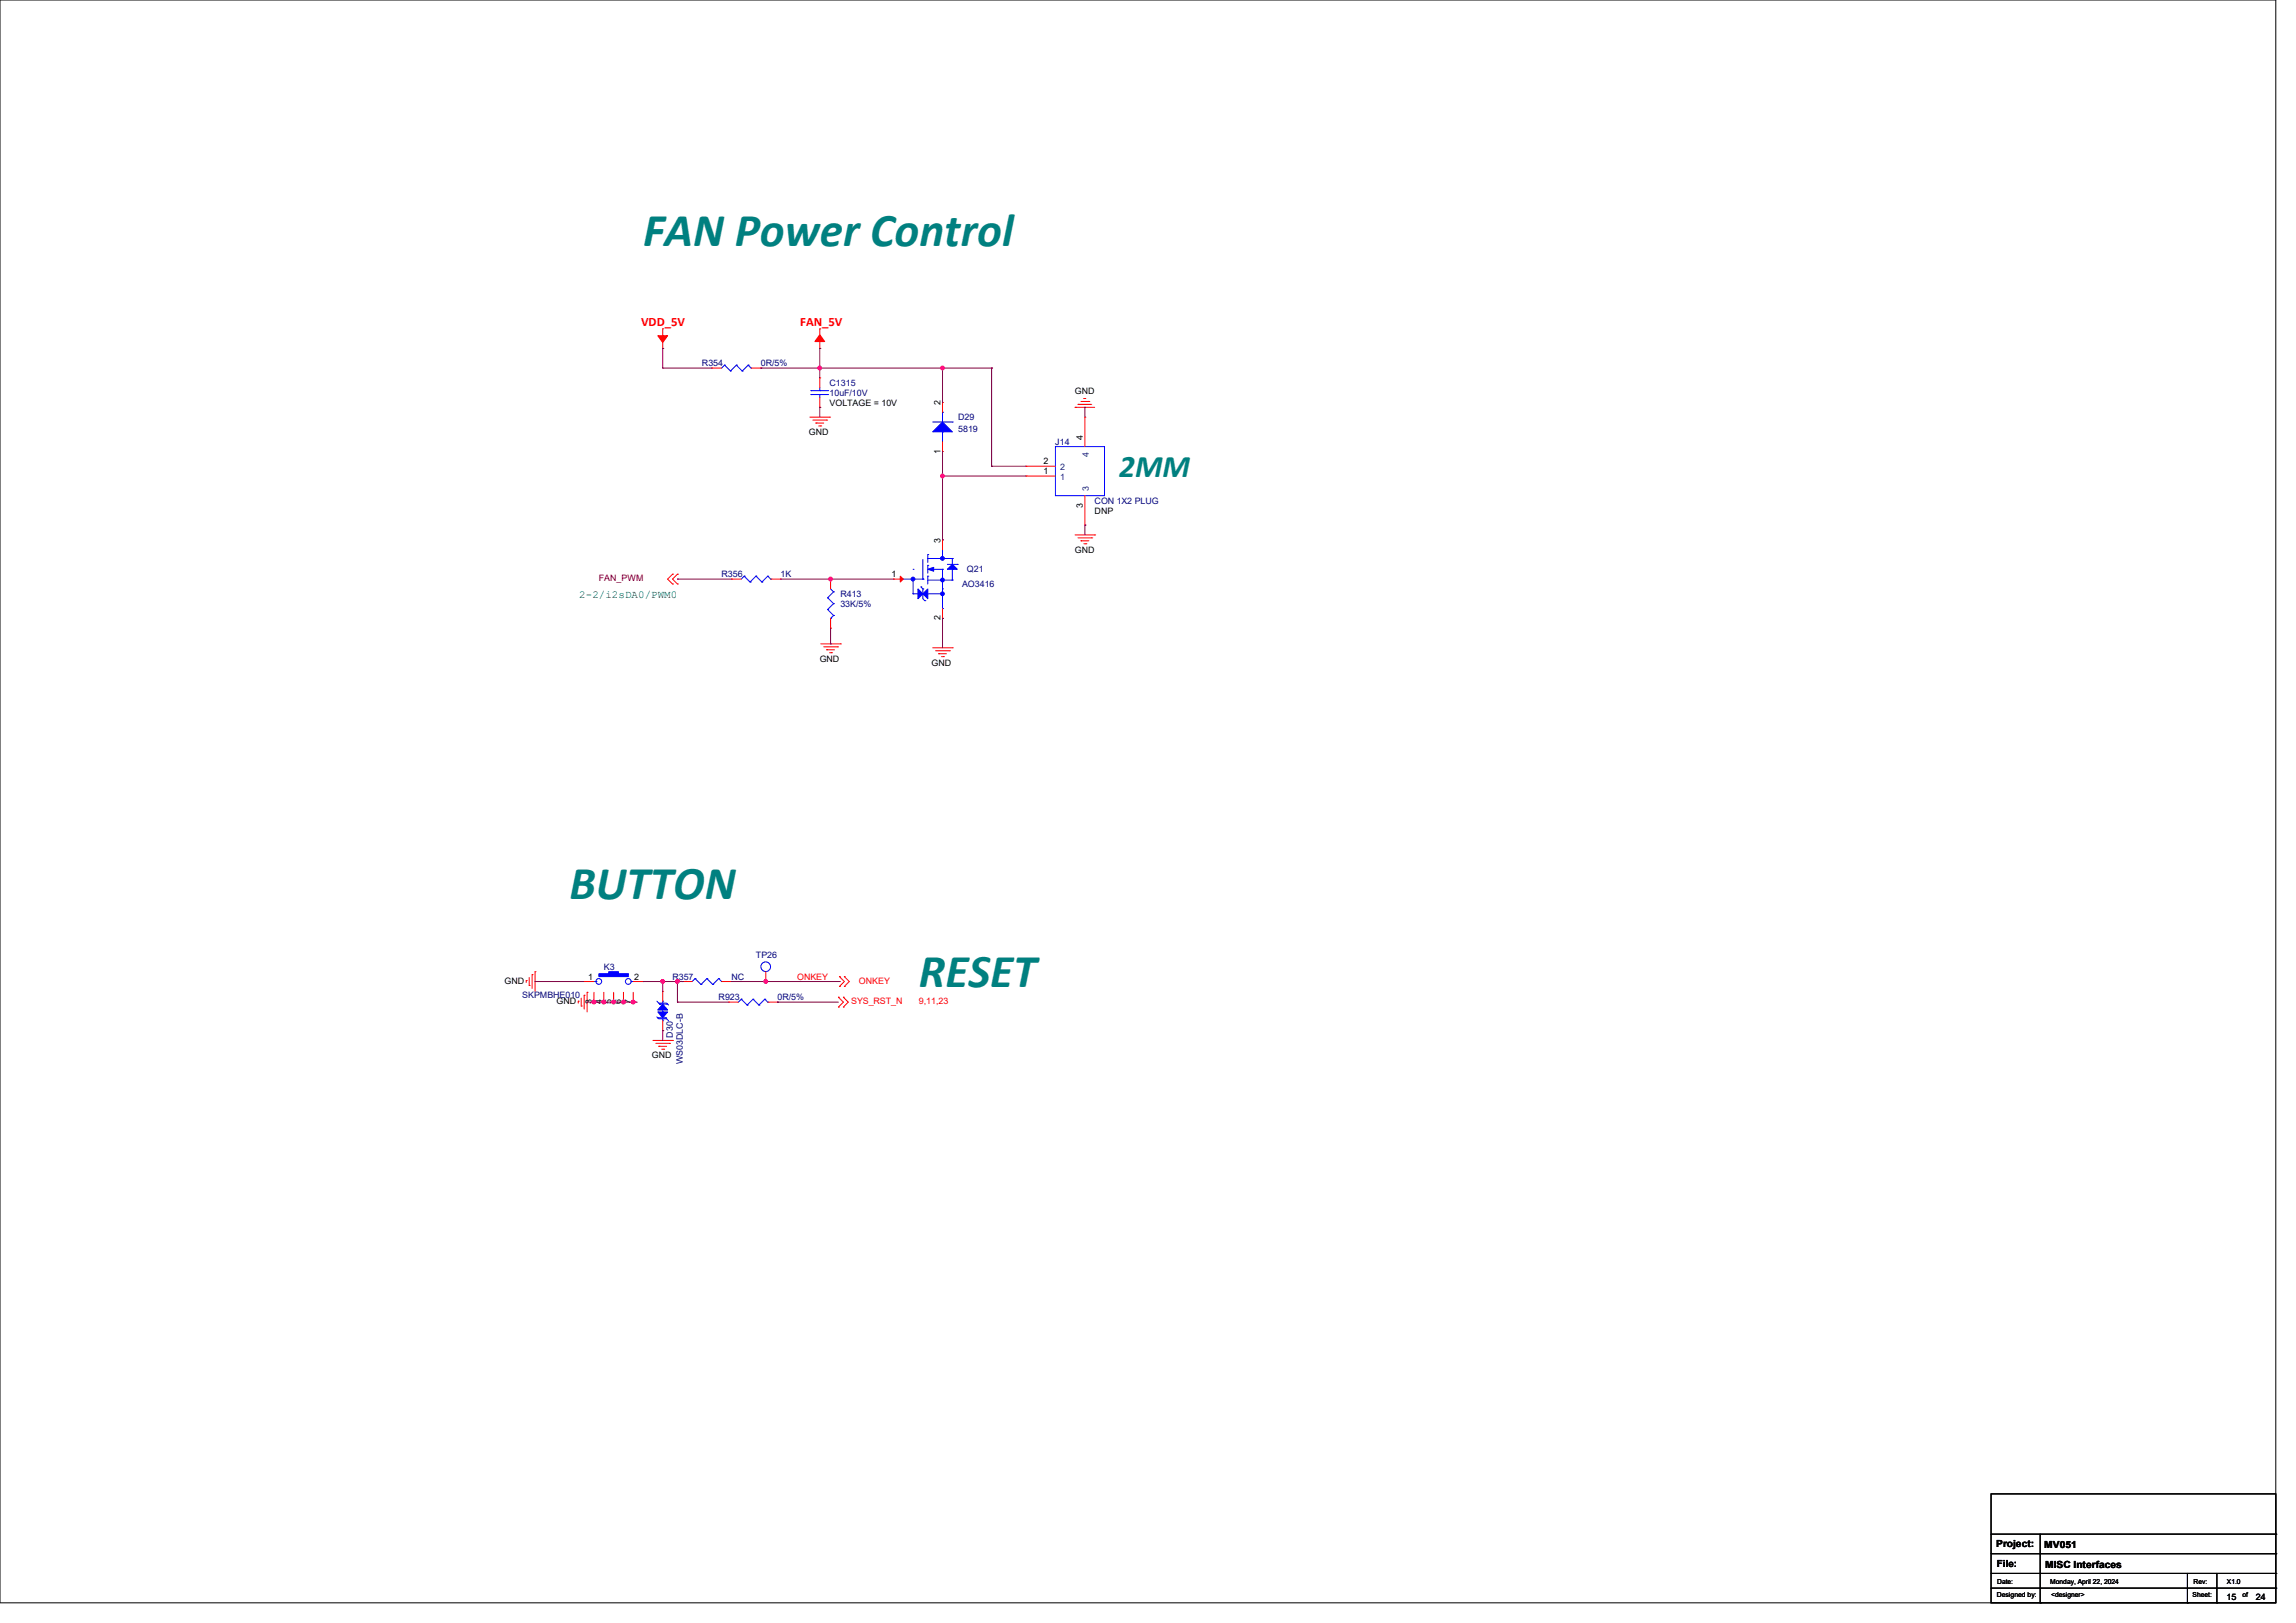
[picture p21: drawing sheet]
<svg xmlns="http://www.w3.org/2000/svg" width="297mm" height="210mm" viewBox="0 0 297 210" stroke-linecap="round" stroke-linejoin="round" font-family="sans-serif">
<defs><g id="words">
<g font-size="6.1" fill="#008080">
<text x="83.2" y="31.8">FAN Power Control</text>
<text x="73.7" y="116.3">BUTTON</text>
<text x="118.9" y="127.7">RESET</text>
</g>
<text font-size="4.1" fill="#008080" x="144.8" y="61.7">2MM</text>
<g font-size="1.7" fill="#f00">
<text x="82.9" y="42.2">VDD_5V</text>
<text x="103.5" y="42.2">FAN_5V</text>
</g>
<text font-size="1.4" fill="#008000" x="74.9" y="77.3">2-2/i2sDA0/PWM0</text>
<g font-size="1.3">
<text x="258.2" y="200.2">Project:</text>
<text x="258.3" y="202.7">File:</text>
<text x="264.4" y="200.3">MV051</text>
<text x="264.6" y="202.9">MISC Interfaces</text>
</g>
<g font-size="1.1" fill="#000080">
<text x="90.8" y="47.4">R354</text>
<text x="98.4" y="47.4">0R/5%</text>
<text x="107.3" y="49.9">C1315</text>
<text x="107.3" y="51.2">10uF/10V</text>
<text x="123.9" y="54.4">D29</text>
<text x="123.9" y="55.9">5819</text>
<text x="136.5" y="57.6">J14</text>
<text x="141.6" y="65.2">CON 1X2 PLUG</text>
<text x="93.3" y="74.7">R356</text>
<text x="101" y="74.7">1K</text>
<text x="108.7" y="77.2">R413</text>
<text x="124.4" y="76">AO3416</text>
<text x="125.1" y="74.1">Q21</text>
<text x="108.7" y="78.5">33K/5%</text>
<text x="78.1" y="125.5">K3</text>
<text x="97.8" y="124">TP26</text>
<text x="67.6" y="129.2">SKPMBHE010</text>
<text x="87" y="126.8">R357</text>
<text x="93" y="129.4">R923</text>
<text x="94.6" y="126.8">NC</text>
<text x="100.6" y="129.4">0R/5%</text>
<text x="87" y="134.2" transform="rotate(-90 87 134.2)">D30</text>
<text x="88.3" y="137.7" transform="rotate(-90 88.3 137.7)">WS03DLC-B</text>
</g>
<g font-size="1.1">
<text x="107.3" y="52.5">VOLTAGE = 10V</text>
<text x="121.6" y="52.5" transform="rotate(-90 121.6 52.5)">2</text>
<text x="139.1" y="50.9">GND</text>
<text x="104.6" y="56.3">GND</text>
<text x="121.6" y="58.7" transform="rotate(-90 121.6 58.7)">1</text>
<text x="140.1" y="56.9" transform="rotate(-90 140.1 56.9)">4</text>
<text x="135" y="61.3">1</text>
<text x="135" y="60">2</text>
<text x="140.1" y="65.7" transform="rotate(-90 140.1 65.7)">3</text>
<text x="121.6" y="70.2" transform="rotate(-90 121.6 70.2)">3</text>
<text x="139.1" y="71.5">GND</text>
<text x="141.6" y="66.4">DNP</text>
<text x="115.3" y="74.7">1</text>
<text x="121.6" y="80.3" transform="rotate(-90 121.6 80.3)">2</text>
<text x="106" y="85.6">GND</text>
<text x="120.5" y="86.1">GND</text>
<text x="65.3" y="127.3">GND</text>
<text x="72" y="129.9">GND</text>
<text x="76.1" y="126.8">1</text>
<text x="76.6" y="129.9" transform="rotate(-90 76.6 129.9)">3</text>
<text x="77.8" y="129.9" transform="rotate(-90 77.8 129.9)">4</text>
<text x="79.1" y="129.9" transform="rotate(-90 79.1 129.9)">5</text>
<text x="80.4" y="129.9" transform="rotate(-90 80.4 129.9)">6</text>
<text x="81.6" y="129.9" transform="rotate(-90 81.6 129.9)">7</text>
<text x="82" y="126.8">2</text>
<text x="84.3" y="136.9">GND</text>
<text x="288" y="207">15</text>
<text x="291.8" y="207">24</text>
</g>
<g font-size="1.1" fill="#004080">
<text x="140.9" y="59.1" transform="rotate(-90 140.9 59.1)">4</text>
<text x="137.1" y="62.1">1</text>
<text x="137.1" y="60.9">2</text>
<text x="140.9" y="63.5" transform="rotate(-90 140.9 63.5)">3</text>
</g>
<text font-size="1.1" fill="#800000" x="77.5" y="75.2">FAN_PWM</text>
<g font-size="1.1" fill="#f00">
<text x="103.1" y="126.7">ONKEY</text>
<text x="110.1" y="129.9">SYS_RST_N</text>
<text x="111.1" y="127.3">ONKEY</text>
<text x="118.9" y="129.9">9,11,23</text>
</g>
<g font-size=".9">
<text x="258.3" y="206.7">Designed by:</text>
<text x="258.3" y="204.9">Date:</text>
<text x="265.2" y="204.9">Monday, April 22, 2024</text>
<text x="265.3" y="206.7">&lt;designer&gt;</text>
<text x="283.6" y="206.7">Sheet:</text>
<text x="283.8" y="204.9">Rev:</text>
<text x="288.1" y="204.9">X1.0</text>
<text x="290.1" y="206.7">of</text>
</g>
</g></defs>
<g fill="none" stroke="#000" stroke-width=".13">
<path d="M0 0h294.4v207.4h-294.4zM257.6 193.3h36.8v14.1h-36.8zM257.6 198.5h36.8M263.9 198.5v8.9M294.4 198.5h.1M257.6 201h36.8M257.6 203.6h36.8M257.6 205.5h36.8M263.9 207.4h.1M283 207.4h.1M283 203.6v3.8M286.8 207.4h.1"/>
<path d="M286.8 203.6v3.8M294.4 201h.1M294.4 203.6h.1M294.4 205.5h.1"/>
</g>
<g fill="none" stroke="#f00" stroke-width=".13">
<path d="M85.7 45.1h.1M85.7 42.5h.1M85.7 42.5v1.4M85.7 44.2v.9M92.1 47.6h.1M92.1 47.6h1.2M97.2 47.6h1.2M98.4 47.6h.1M104.8 54h2.5M105.2 54.4h1.7M105.5 54.7h.1M105.5 54.7h1.1"/>
<path d="M105.9 55.1h.3M106 45.1h.1M106 42.5h.1M106 48.9h.1M106 52.7h.1M106 42.5v1.4M106 44.2v.9M106 48.9v1.3M106 51.4v1.3M106.2 55.1h.1M106.9 54.4h.1M107.3 54h.1"/>
<path d="M121.9 58.4h.1M121.9 52.1h.1M121.9 52.1v1.2M121.9 57.1v1.3M139.1 52.7h.1M139.1 52.7h2.5M139.4 52.3h.1M139.4 52.3h1.8M139.8 51.9h1M140.2 51.6h.1M140.2 51.6h.3M140.3 54h.1"/>
<path d="M140.3 54v3.8M140.8 51.9h.1M87 74.3h.1M87 75.6h.1M87 74.3l-.6 .6 .6 .7M87.6 74.3h.1M87.6 75.6h.1M87.6 74.3l-.6 .6 .6 .7M94.6 74.9h.1M94.6 74.9h1.3M99.7 74.9h1.3M101 74.9h.1"/>
<path d="M107.4 74.9h.1M107.4 74.9v1.3M115.6 74.9h.1M115.6 74.9h1.2M121.9 69.8h.1M121.9 69.8v1.3M121.9 78.7v1.3M132.7 61.6h.1M132.7 60.3h.1M132.7 61.6h3.8M132.7 60.3h3.8M139.1 69.2h2.5"/>
<path d="M139.4 69.6h1.8M139.8 70h.1M139.8 70h1M140.2 70.4h.3M140.3 67.9h.1M140.3 64.1v3.8M140.5 70.4h.1M141.2 69.6h.1M141.6 69.2h.1M106.2 83.3h2.5M106.6 83.7h1.7M106.9 84.1h.1"/>
<path d="M106.9 84.1h1M107.3 84.5h.3M107.4 81.3h.1M107.4 80v1.3M107.6 84.5h.1M108.3 83.7h.1M108.7 83.3h.1M120.6 83.8h2.6M121 84.2h1.8M121.4 84.6h.1M121.4 84.6h1M121.8 85h.2"/>
<path d="M121.9 80h.1M122 85h.1M122.8 84.2h.1M123.2 83.8h.1M68.1 126.9h.1M68.1 126.9v.2M68.5 127.5h.1M68.5 126.5v1M68.8 126.1h.1M68.8 126.1v1.8M69.2 125.7h.1M69.2 125.7v2.6"/>
<path d="M74.8 129.5h.1M74.8 129.5v.3M75.2 130.2h.1M75.2 129.2v1M75.6 128.8h.1M75.6 127h.1M75.6 128.8v1.8M75.6 127h1.2M75.9 128.4h.1M75.9 128.4v2.5M76.8 129.7h.1M76.8 128.4v1.3"/>
<path d="M78.1 129.7h.1M78.1 128.4v1.3M79.4 129.7h.1M79.4 128.4v1.3M80.6 129.7h.1M80.6 128.4v1.3M81.9 129.7h.1M81.9 127h1.3M81.9 128.4v1.3M83.2 127h.1M84.5 134.6h2.5M84.8 135h1.8"/>
<path d="M85.2 135.4h.1M85.2 135.4h1M85.6 135.8h.3M85.7 128.3h.1M85.7 133.3h.1M85.7 128.3v1.2M85.7 132.1v1.2M85.9 135.8h.1M86.6 135h.1M87 134.6h.1M88.3 127h.1M88.3 127h1.2"/>
<path d="M93.3 127h1.3M94.2 129.7h.1M94.2 129.7h1.3M94.6 127h.1M99.1 127h.1M99.1 125.7v1.3M99.3 129.7h1.3M100.6 129.7h.1M108.5 129h.1M108.5 130.3h.1M108.5 129l.6 .7-.6 .6M108.6 127.6h.1"/>
<path d="M108.6 126.4h.1M108.6 126.4l.6 .6-.6 .6M109.1 129h.1M109.1 130.3h.1M109.1 129l.6 .7-.6 .6M109.2 127.6h.1M109.2 126.4h.1M109.2 126.4l.7 .6-.7 .6"/>
</g>
<g fill="#f00" stroke="#f00" stroke-width=".13">
<path d="M116.5 74.5l.3 .4-.3 .4z"/>
<path d="M85.1 43.4h1.3l-.7 .9z" fill-rule="evenodd"/>
<path d="M106 43.3l.7 .9h-1.3z" fill-rule="evenodd"/>
</g>
<g fill="none" stroke="#00f" stroke-width=".13">
<path d="M93.7 47.2h.1M93.7 47.2l-.4 .4M93.7 47.2l.8 .8M94.5 48h.1M95.2 47.2h.1M95.2 47.2l-.7 .8M95.2 47.2l.8 .8M96 48h.1M96.8 47.2h.1M96.8 47.2l-.8 .8M96.8 47.2l.4 .4M97.2 47.6h.1"/>
<path d="M104.9 51.1h.1M104.9 50.5h.1M104.9 51.1h2.3M104.9 50.5h2.3M106 51.1h.1M106 50.5h.1M106 50.2v.3M106 51.1v.3M120.6 54.6h2.6M121.9 55.9h.1M121.9 53.3h.1M121.9 53.3v1.3"/>
<path d="M121.9 55.9v1.2M123.2 54.6h.1M136.5 57.8h6.4v6.3h-6.4zM96.3 74.5h.1M96.3 74.5l-.4 .4M96.3 74.5l.7 .8M97 75.3h.1M97.8 74.5h.1M97.8 74.5l-.8 .8M97.8 74.5l.8 .8M98.6 75.3h.1M99.3 74.5h.1"/>
<path d="M99.3 74.5l-.7 .8M99.3 74.5l.4 .4M99.7 74.9h.1M107.1 77.3h.1M107.1 78.9h.1M107.1 77.3l.7 .8M107.1 78.9l.7 .7M107.4 76.2l.4 .4M107.8 76.6h.1M107.8 78.1h.1M107.8 79.6h.1M107.8 76.6l-.7 .7"/>
<path d="M107.8 78.1l-.7 .8M107.8 79.6l-.4 .4M116.8 74.9h2.6M118.1 73.7h.1M118.1 76.8h.1M118.1 74.9h.1M118.1 76.8h3.8M118.1 74.9v1.9M119.1 75.9h.1M119.1 75.9l.3 .3M119.4 74.9h.1M119.4 76.2h.1"/>
<path d="M119.4 72.4v2.5M119.4 76.2v1.3l.2 .2M119.6 77.7h.1M120 74.5h.1M120 73.2h.1M120 71.8h.1M120 72.3h.1M120 71.8v1M120 73.2v1M120 74.5v1.1M120 75.1h3.2M120 72.3h3.2"/>
<path d="M120.6 73.7h1.3M121.9 72.3h.1M121.9 73.7h.1M121.9 76.2h.1M121.9 76.8h.1M121.9 78.7h.1M121.9 71.1v1.2M121.9 73.7v5M122.6 73h1.2M123.2 75.1h.1M123.2 73.7h.1M123.2 72.3h.1"/>
<path d="M123.2 72.3v.7M123.2 73.7v1.4M123.8 73h.1M107.4 80h.1M76.8 127h.3M77.1 127h.1M81.7 127h.1M81.7 127h.2M85 129.5l.2 .3h1l.3 .2M85 131.6l.2 .2h1l.3 .3M85.1 131.7h.1M85.1 131.7h1"/>
<path d="M85.2 129.8l.1 .1M85.3 129.9h.1M85.3 129.9h1.1M85.7 129.5h.1M85.7 132.1h.1M85.7 130.9h.1M85.7 129.5v.3M85.7 130.7v.2M85.7 131.8v.3M86.1 131.7h.1M86.1 131.7l.1 .1M89.9 126.6h.1"/>
<path d="M89.9 126.6l-.4 .4M89.9 126.6l.8 .8M90.7 127.4h.1M91.4 126.6h.1M91.4 126.6l-.7 .8M91.4 126.6l.8 .8M92.2 127.4h.1M93 126.6h.1M93 126.6l-.8 .8M93 126.6l.3 .4M93.3 127h.1M95.9 129.3h.1"/>
<path d="M95.9 129.3l-.4 .4M95.9 129.3l.7 .7M96.6 130h.1M97.4 129.3h.1M97.4 129.3l-.8 .7M97.4 129.3l.8 .7M98.2 130h.1M98.9 129.3h.1M98.9 129.3l-.7 .7M98.9 129.3l.4 .4M99.3 129.7h.1"/>
<circle cx="77.5" cy="127" r=".37"/>
<circle cx="81.3" cy="127" r=".37"/>
<circle cx="99" cy="125.1" r=".62"/>
</g>
<g fill="#00f" stroke="#00f" stroke-width=".13">
<path d="M121.9 54.6l1.3 1.3h-2.6z"/>
<path d="M85.1 130.9h1.3l-.7 .8z"/>
<path d="M85.7 129.9l.7 .8h-1.3z"/>
<path d="M123.2 73l.6 .7h-1.2z"/>
<path d="M120 73.7l.8-.3v.5z"/>
<path d="M119.4 76.8l.6-.6v1.3z"/>
<path d="M118.7 76.2l.7 .6-.7 .7z"/>
<path d="M77.5 126h1.2v-.3h1.3v.3h1.3v.4h-3.8z" fill-rule="evenodd"/>
<circle cx="121.9" cy="72.3" r=".24"/>
<circle cx="121.9" cy="75" r=".24"/>
<circle cx="118.1" cy="74.9" r=".24"/>
<circle cx="121.9" cy="76.8" r=".24"/>
</g>
<g fill="none" stroke="#800040" stroke-width=".13">
<path d="M85.7 45.1h.1M85.7 47.6h.1M85.7 45.1v2.5M85.7 47.6h6.4M98.4 47.6h.1M98.4 47.6h29.9M106 45.1h.1M106 47.6h.1M106 52.7h.1M106 45.1v3.8M106 52.7v1.3M121.9 47.6h.1"/>
<path d="M121.9 47.6v4.5M121.9 58.4v11.4M128.3 47.6h.1M128.3 47.6v12.7M140.3 52.7h.1M140.3 52.7v1.3M87.6 74.9h.1M87.6 74.9h7M101 74.9h14.6M107.4 74.9h.1M121.9 69.8h.1M121.9 61.6h.1"/>
<path d="M121.9 61.6h10.8M128.3 60.3h.1M128.3 60.3h4.4M140.3 67.9h.1M140.3 67.9v1.3M107.4 83.3h.1M107.4 81.3v2M121.9 80h.1M121.9 80v3.8M69.2 127h.1M69.2 127h6.4M75.9 129.7h6.4"/>
<path d="M76.8 129.7h.1M78.1 129.7h.1M79.4 129.7h.1M80.6 129.7h.1M81.9 129.7h.1M82.3 129.7h.1M83.2 127h.1M83.2 127h5.1M85.7 127h.1M85.7 133.3h.1M85.7 127v1.3M85.7 133.3v1.3"/>
<path d="M87.6 127h.1M87.6 129.7h.1M87.6 129.7h6.6M87.6 127v2.7M88.3 127h.1M94.6 127h14M99.1 127h.1M100.6 129.7h.1M100.6 129.7h7.9M108.6 127h.1"/>
</g>
<g fill="#f0f" stroke="#f0f" stroke-width=".13">
<circle cx="85.7" cy="127" r=".24"/>
<circle cx="121.9" cy="61.6" r=".24"/>
<circle cx="87.6" cy="127" r=".24"/>
<circle cx="106" cy="47.6" r=".24"/>
<circle cx="121.9" cy="47.6" r=".24"/>
<circle cx="107.4" cy="74.9" r=".24"/>
<circle cx="76.8" cy="129.7" r=".24"/>
<circle cx="78.1" cy="129.7" r=".24"/>
<circle cx="79.4" cy="129.7" r=".24"/>
<circle cx="80.6" cy="129.7" r=".24"/>
<circle cx="81.9" cy="129.7" r=".24"/>
<circle cx="99" cy="127" r=".24"/>
</g>
<use href="#words"/>
</svg>
